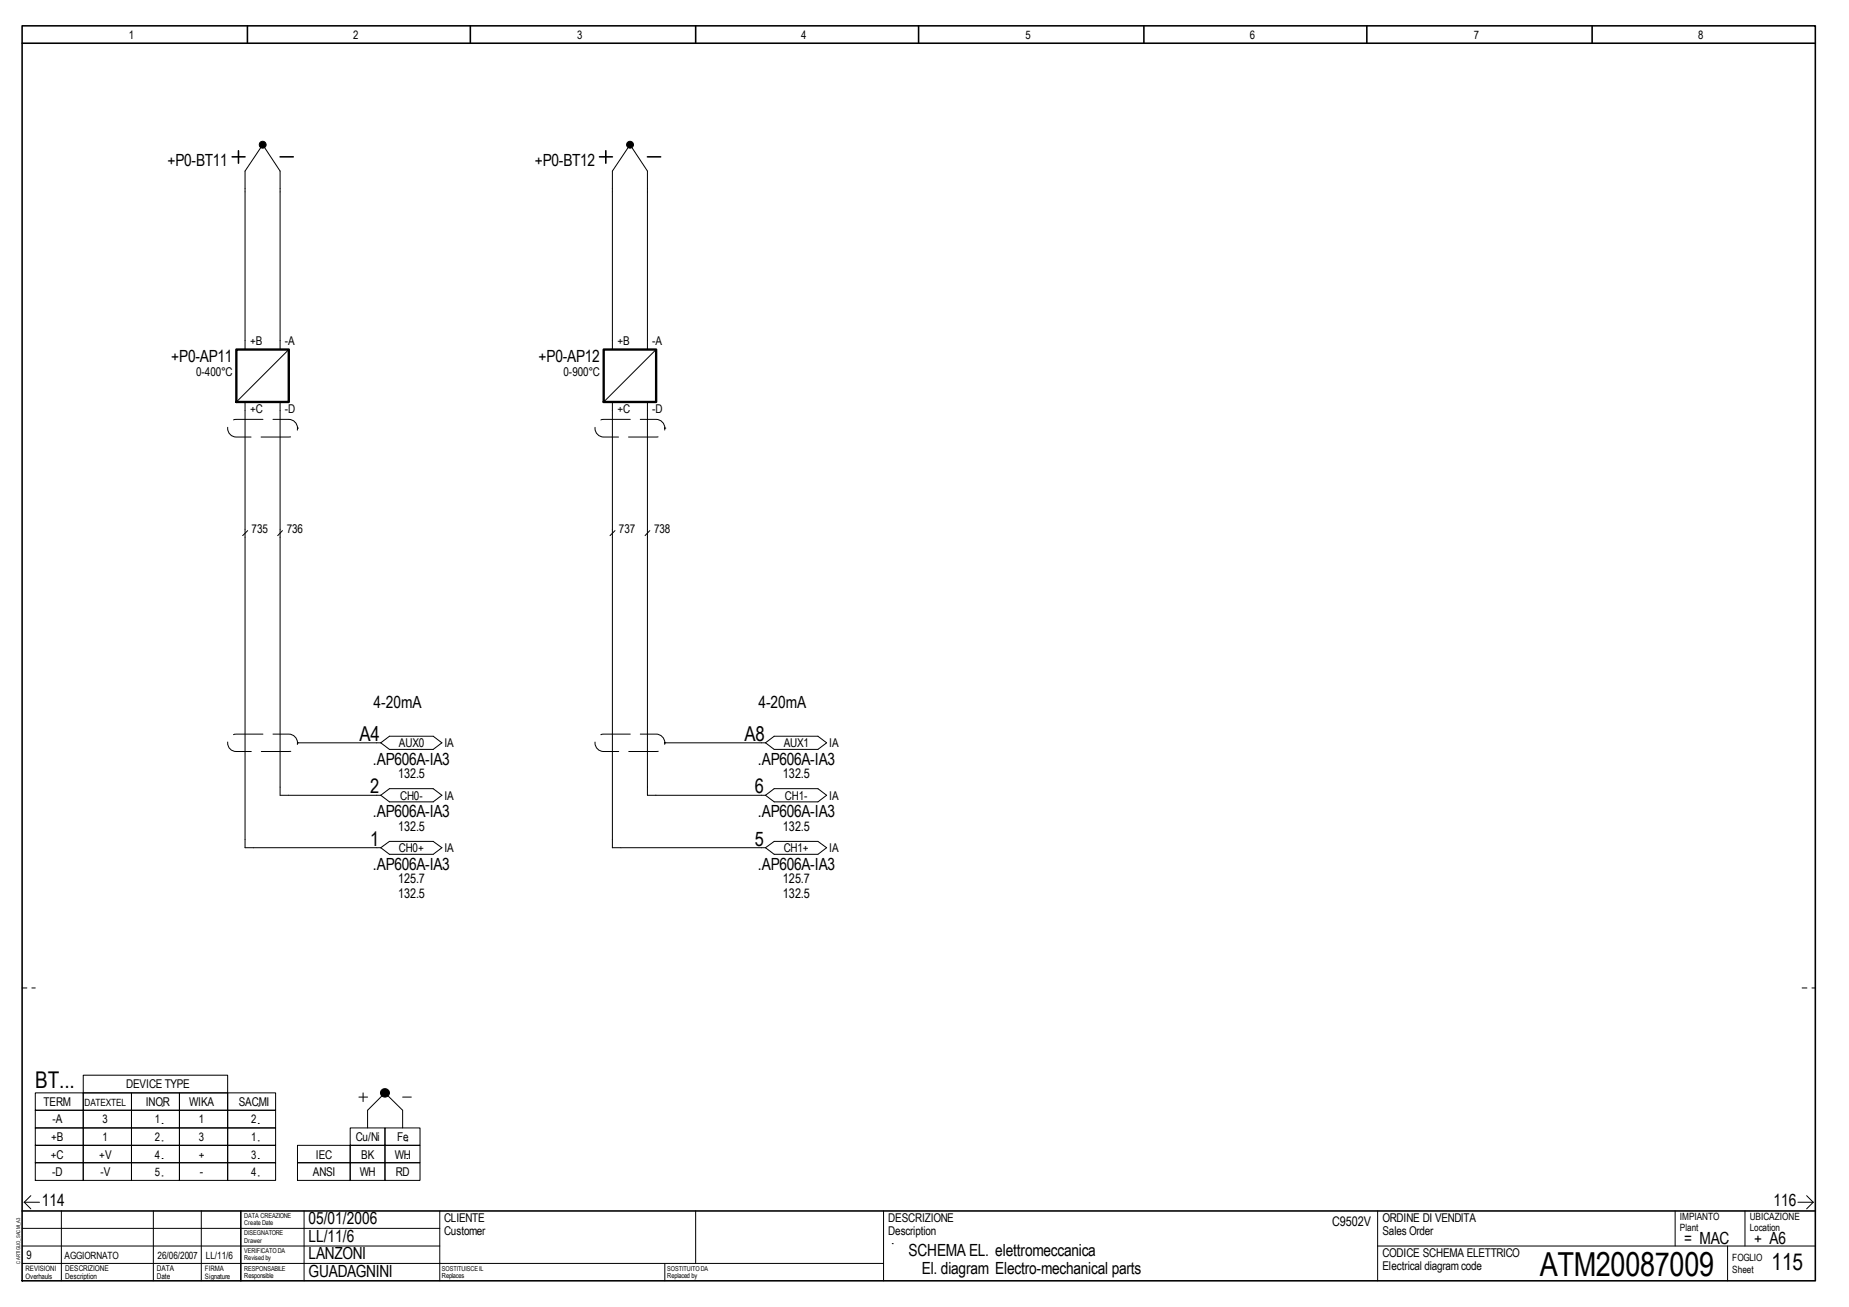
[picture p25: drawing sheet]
<svg xmlns="http://www.w3.org/2000/svg" width="297mm" height="210mm" viewBox="0 0 297 210" stroke-linecap="round" stroke-linejoin="round" font-family="sans-serif">
<defs><g id="words">
<text font-size="5.3" x="247.3" y="204.9">ATM20087009</text>
<g font-size="3.7">
<text x="5.7" y="174.8">BT...</text>
<text x="284.6" y="204">115</text>
</g>
<g font-size="3.3">
<text x="57.7" y="119">A4</text>
<text x="119.6" y="119">A8</text>
</g>
<g font-size="3.2">
<text x="59.5" y="127.4">2</text>
<text x="121.3" y="127.4">6</text>
<text x="59.5" y="135.8">1</text>
<text x="121.3" y="135.8">5</text>
</g>
<g font-size="2.7">
<text x="26.9" y="26.7">+P0-BT11</text>
<text x="85.9" y="26.7">+P0-BT12</text>
<text x="27.5" y="58.2">+P0-AP11</text>
<text x="86.5" y="58.2">+P0-AP12</text>
<text x="60" y="113.7">4-20mA</text>
<text x="121.8" y="113.7">4-20mA</text>
<text x="59.9" y="122.9">.AP606A-IA3</text>
<text x="121.7" y="122.9">.AP606A-IA3</text>
<text x="59.9" y="131.3">.AP606A-IA3</text>
<text x="121.7" y="131.3">.AP606A-IA3</text>
<text x="59.9" y="139.7">.AP606A-IA3</text>
<text x="121.7" y="139.7">.AP606A-IA3</text>
<text x="6.7" y="193.8">114</text>
<text x="49.6" y="196.6">05/01/2006</text>
<text x="284.9" y="193.8">116</text>
<text x="49.6" y="202.2">LANZONI</text>
<text x="49.6" y="199.4">LL/11/6</text>
<text x="146" y="201.7">SCHEMA EL. elettromeccanica</text>
<text x="270.5" y="199.7">= MAC</text>
<text x="281.8" y="199.7">+ A6</text>
<text x="49.6" y="205">GUADAGNINI</text>
<text x="148.1" y="204.6">El. diagram Electro-mechanical parts</text>
</g>
<g font-size="2.1">
<text x="64" y="125">132.5</text>
<text x="125.8" y="125">132.5</text>
<text x="64" y="133.4">132.5</text>
<text x="125.8" y="133.4">132.5</text>
<text x="64" y="141.8">125.7</text>
<text x="125.8" y="141.8">125.7</text>
<text x="64" y="144.2">132.5</text>
<text x="125.8" y="144.2">132.5</text>
<text x="214" y="196.9">C9502V</text>
</g>
<text font-size="2" x="32.1" y="188.8">-</text>
<g font-size="1.9">
<text x="20.7" y="6.3">1</text>
<text x="56.7" y="6.3">2</text>
<text x="92.7" y="6.3">3</text>
<text x="128.7" y="6.3">4</text>
<text x="164.8" y="6.3">5</text>
<text x="200.8" y="6.3">6</text>
<text x="236.8" y="6.3">7</text>
<text x="272.8" y="6.3">8</text>
<text x="40.2" y="55.5">+B</text>
<text x="45.8" y="55.5">-A</text>
<text x="99.2" y="55.5">+B</text>
<text x="104.8" y="55.5">-A</text>
<text x="31.5" y="60.3">0-400°C</text>
<text x="90.5" y="60.3">0-900°C</text>
<text x="40.2" y="66.3">+C</text>
<text x="45.8" y="66.3">-D</text>
<text x="99.2" y="66.3">+C</text>
<text x="104.8" y="66.3">-D</text>
<text x="40.4" y="85.6">735</text>
<text x="46.1" y="85.6">736</text>
<text x="99.4" y="85.6">737</text>
<text x="105.1" y="85.6">738</text>
<text x="64.1" y="120">AUX0</text>
<text x="71.4" y="120">IA</text>
<text x="125.9" y="120">AUX1</text>
<text x="133.2" y="120">IA</text>
<text x="64.3" y="128.4">CH0-</text>
<text x="71.4" y="128.4">IA</text>
<text x="126.1" y="128.4">CH1-</text>
<text x="133.2" y="128.4">IA</text>
<text x="64.1" y="136.9">CH0+</text>
<text x="71.4" y="136.9">IA</text>
<text x="125.9" y="136.9">CH1+</text>
<text x="133.2" y="136.9">IA</text>
<text x="7" y="177.6">TERM</text>
<text x="20.3" y="174.8">DEVICE TYPE</text>
<text x="23.4" y="177.6">INOR</text>
<text x="30.4" y="177.6">WIKA</text>
<text x="38.4" y="177.6">SACMI</text>
<text x="8.2" y="183.2">+B</text>
<text x="8.4" y="180.4">-A</text>
<text x="16.5" y="180.4">3</text>
<text x="16.5" y="183.2">1</text>
<text x="24.9" y="180.4">1</text>
<text x="24.9" y="183.2">2</text>
<text x="31.9" y="180.4">1</text>
<text x="31.9" y="183.2">3</text>
<text x="40.3" y="180.4">2</text>
<text x="40.3" y="183.2">1</text>
<text x="57.1" y="183.2">Cu/Ni</text>
<text x="63.8" y="183.2">Fe</text>
<text x="8.2" y="186.1">+C</text>
<text x="8.4" y="188.8">-D</text>
<text x="16" y="186.1">+V</text>
<text x="16.1" y="188.8">-V</text>
<text x="24.9" y="186.1">4</text>
<text x="24.9" y="188.8">5</text>
<text x="31.9" y="186.1">+</text>
<text x="40.3" y="186.1">3</text>
<text x="40.3" y="188.8">4</text>
<text x="50.2" y="188.8">ANSI</text>
<text x="50.8" y="186.1">IEC</text>
<text x="57.8" y="188.8">WH</text>
<text x="58" y="186.1">BK</text>
<text x="63.4" y="186.1">WH</text>
<text x="63.6" y="188.8">RD</text>
<text x="71.3" y="196.2">CLIENTE</text>
<text x="142.7" y="196.2">DESCRIZIONE</text>
<text x="222.1" y="196.2">ORDINE DI VENDITA</text>
<text x="4.3" y="202.2">9</text>
<text x="71.3" y="198.4">Customer</text>
<text x="142.7" y="198.4">Description</text>
<text x="222.1" y="201.8">CODICE SCHEMA ELETTRICO</text>
<text x="222.1" y="198.4">Sales Order</text>
<text x="222.1" y="204">Electrical diagram code</text>
</g>
<g font-size="1.6">
<text x="13.6" y="177.6">DATEXTEL</text>
<text x="269.9" y="195.9">IMPIANTO</text>
<text x="269.9" y="197.7">Plant</text>
<text x="281.1" y="195.9">UBICAZIONE</text>
<text x="281.1" y="197.7">Location</text>
<text x="10.4" y="202.2">AGGIORNATO</text>
<text x="25.3" y="202.2">26/06/2007</text>
<text x="33.1" y="202.2">LL/11/6</text>
<text x="278.3" y="202.6">FOGLIO</text>
<text x="278.3" y="204.4">Sheet</text>
</g>
<g font-size="1.3">
<text x="10.5" y="204">DESCRIZIONE</text>
<text x="10.5" y="205.4">Description</text>
<text x="25.2" y="204">DATA</text>
<text x="25.2" y="205.4">Date</text>
</g>
<g font-size="1.2">
<text x="4.1" y="204">REVISIONI</text>
<text x="4.1" y="205.4">Overhauls</text>
<text x="32.9" y="204">FIRMA</text>
<text x="32.9" y="205.4">Signature</text>
</g>
<g font-size="1.1">
<text x="39.2" y="195.6">DATA CREAZIONE</text>
<text x="39.2" y="196.8">Create Date</text>
<text x="39.2" y="198.4">DISEGNATORE</text>
<text x="39.2" y="199.6">Drawer</text>
<text x="39.2" y="201.2">VERIFICATO DA</text>
<text x="39.2" y="202.4">Revised by</text>
<text x="39.2" y="204">RESPONSABILE</text>
<text x="39.2" y="205.2">Responsible</text>
<text x="71" y="204.1">SOSTITUISCE IL</text>
<text x="71" y="205.3">Replaces</text>
<text x="107.2" y="204.1">SOSTITUITO DA</text>
<text x="107.2" y="205.3">Replaced by</text>
</g>
<text font-size=".8" x="3.2" y="202.9" transform="rotate(-90 3.2 202.9)">CARTIGLIO_SACMI_A3</text>
</g></defs>
<path d="M3.6 4.1h288v201.6h-288zM3.6 6.9h288M39.7 4.1v2.8M75.6 4.1v2.8M111.8 4.1v2.8M147.6 4.1v2.8M183.8 4.1v2.8M219.6 4.1v2.8M255.8 4.1v2.8M3.6 194.5h288M38.7 194.5v11.2" fill="none" stroke="#000" stroke-width=".25"/>
<g fill="none" stroke="#000" stroke-width=".16">
<path d="M3.6 197.3h67.1M3.9 193.1l1 1M3.9 193.1h2.4M4.9 192l-1 1.1M9.9 194.5v11.2M24.6 194.5v11.2M32.3 194.5v11.2M48.8 194.5v11.2M70.7 194.5v11.2M111.8 194.5v8.4M288.8 193.1h2.5M290.2 192l1.1 1.1"/>
<path d="M291.3 193.1l-1.1 1M3.6 200.1h67.1M3.6 202.9h138.3M106.8 202.9v2.8"/>
</g>
<path d="M3.6 158.7h2.1M289.5 158.7h2.1" fill="none" stroke="#000" stroke-width=".16" stroke-dasharray=".8 .8"/>
<path d="M114.2 195.2h26v7h-26z" fill-rule="evenodd" fill="#fff"/>
<g fill="none" stroke="#000" stroke-width=".16">
<path d="M39.4 56.1v-28.6l2.8-4.3 2.8 4.3v28.6M46.4 56.1l-8.4 8.5M98.4 56.1v-28.6l2.8-4.3 2.8 4.3v28.6M105.4 56.1l-8.4 8.5M39.4 64.6v71.5h21.8M45 64.6v63.1h16.2M98.4 64.6v71.5h24.6M104 64.6v63.1h19M39.8 85.2l-.8 .8M45.4 85.2l-.8 .8M98.8 85.2l-.8 .8M104.4 85.2l-.8 .8"/>
<path d="M47.8 119.3h13.4M61.2 119.3l1.4-1.1h7l1.4 1.1-1.4 1.1h-7zM106.8 119.3h16.2M123 119.3l1.4-1.1h7l1.4 1.1-1.4 1.1h-7zM61.2 136.1l1.4-1h7l1.4 1-1.4 1.1h-7zM61.2 127.7l1.4-1h7l1.4 1-1.4 1.1h-7zM123 136.1l1.4-1h7l1.4 1-1.4 1.1h-7zM123 127.7l1.4-1h7l1.4 1-1.4 1.1h-7zM5.7 175.5h7.7v2.8h-7.7zM5.7 178.3h7.7v2.8h-7.7zM13.4 172.7h23.2v2.8h-23.2zM13.4 175.5h7.7v2.8h-7.7z"/>
<path d="M13.4 178.3h7.7v2.8h-7.7zM21.1 175.5h7.7v2.8h-7.7zM21.1 178.3h7.7v2.8h-7.7zM26 177.6h.1M28.8 175.5h7.8v2.8h-7.8zM28.8 178.3h7.8v2.8h-7.8zM36.6 175.5h7.7v2.8h-7.7zM36.6 178.3h7.7v2.8h-7.7zM41.5 177.6h.1M57.7 176.2h1.4M58.3 175.5v1.4M64.7 176.2h1.4"/>
<path d="M5.7 181.1h7.7v2.8h-7.7zM5.7 183.9h7.7v2.8h-7.7zM5.7 186.7h7.7v2.9h-7.7zM13.4 181.1h7.7v2.8h-7.7zM13.4 183.9h7.7v2.8h-7.7zM13.4 186.7h7.7v2.9h-7.7zM21.1 181.1h7.7v2.8h-7.7zM21.1 183.9h7.7v2.8h-7.7zM21.1 186.7h7.7v2.9h-7.7zM26 180.4h.1M26 183.2h.1M26 186.1h.1"/>
<path d="M26 188.8h.1M28.8 181.1h7.8v2.8h-7.8zM28.8 183.9h7.8v2.8h-7.8zM28.8 186.7h7.8v2.9h-7.8zM36.6 181.1h7.7v2.8h-7.7zM36.6 183.9h7.7v2.8h-7.7zM36.6 186.7h7.7v2.9h-7.7zM41.5 180.4h.1M41.5 183.2h.1M41.5 186.1h.1M41.5 188.8h.1M47.8 183.9h8.5v2.8h-8.5z"/>
<path d="M47.8 186.7h8.5v2.9h-8.5zM56.3 181.1h5.5v2.8h-5.5zM56.3 183.9h5.5v2.8h-5.5zM56.3 186.7h5.5v2.9h-5.5zM59.1 181.1v-2.8l2.7-2.8 2.9 2.8v2.8M61.8 181.1h5.7v2.8h-5.7zM61.8 183.9h5.7v2.8h-5.7zM61.8 186.7h5.7v2.9h-5.7zM65.4 183.2h.1M65.4 186.1h.1M141.9 194.5v11.2M143.3 199.7h.1"/>
<path d="M221.3 194.5v11.2M269.1 194.5v5.6M280.3 194.5v5.6M221.3 200.1h70.3M277.5 200.1v5.6"/>
<circle cx="42.2" cy="23.2" r=".55"/>
<circle cx="101.2" cy="23.2" r=".55"/>
<circle cx="61.9" cy="175.5" r=".71"/>
</g>
<g fill="#000">
<circle cx="42.2" cy="23.2" r=".55"/>
<circle cx="101.2" cy="23.2" r=".55"/>
<circle cx="61.9" cy="175.5" r=".71"/>
</g>
<path d="M37.3 25.2h2.1M38.3 24.2v2M45 25.2h2.1M96.3 25.2h2.1M97.3 24.2v2M104 25.2h2.1" fill="none" stroke="#000" stroke-width=".25"/>
<path d="M38 56.1h8.4v8.5h-8.4zM97 56.1h8.4v8.5h-8.4z" fill="none" stroke="#000" stroke-width=".38"/>
<path d="M37.1 67.6l.9-.2h8.4a1.42 1.42 0 0 1 1.4 1.4 1.42 1.42 0 0 1-1.4 1.4h-8.4a1.43 1.43 0 0 1-1.4-1 1.43 1.43 0 0 1 .5-1.6zM47.8 68.7h.1M96.2 67.6l.8-.2h8.4a1.42 1.42 0 0 1 1.4 1.4 1.42 1.42 0 0 1-1.4 1.4h-8.4a1.42 1.42 0 0 1-1.4-1 1.42 1.42 0 0 1 .6-1.6zM106.8 68.7h.1M37.1 118.2l.9-.3h8.4a1.4 1.4 0 0 1 1.4 1.4 1.4 1.4 0 0 1-1.4 1.4h-8.4a1.4 1.4 0 0 1-1.4-1 1.4 1.4 0 0 1 .5-1.5zM47.8 119.3h.1M96.2 118.2l.8-.3h8.4a1.4 1.4 0 0 1 1.4 1.4 1.4 1.4 0 0 1-1.4 1.4h-8.4a1.39 1.39 0 0 1-1.3-1 1.39 1.39 0 0 1 .5-1.5zM106.8 119.3h.1" fill="none" stroke="#000" stroke-width=".16" stroke-dasharray="4.7 1.6"/>
<use href="#words"/>
</svg>
